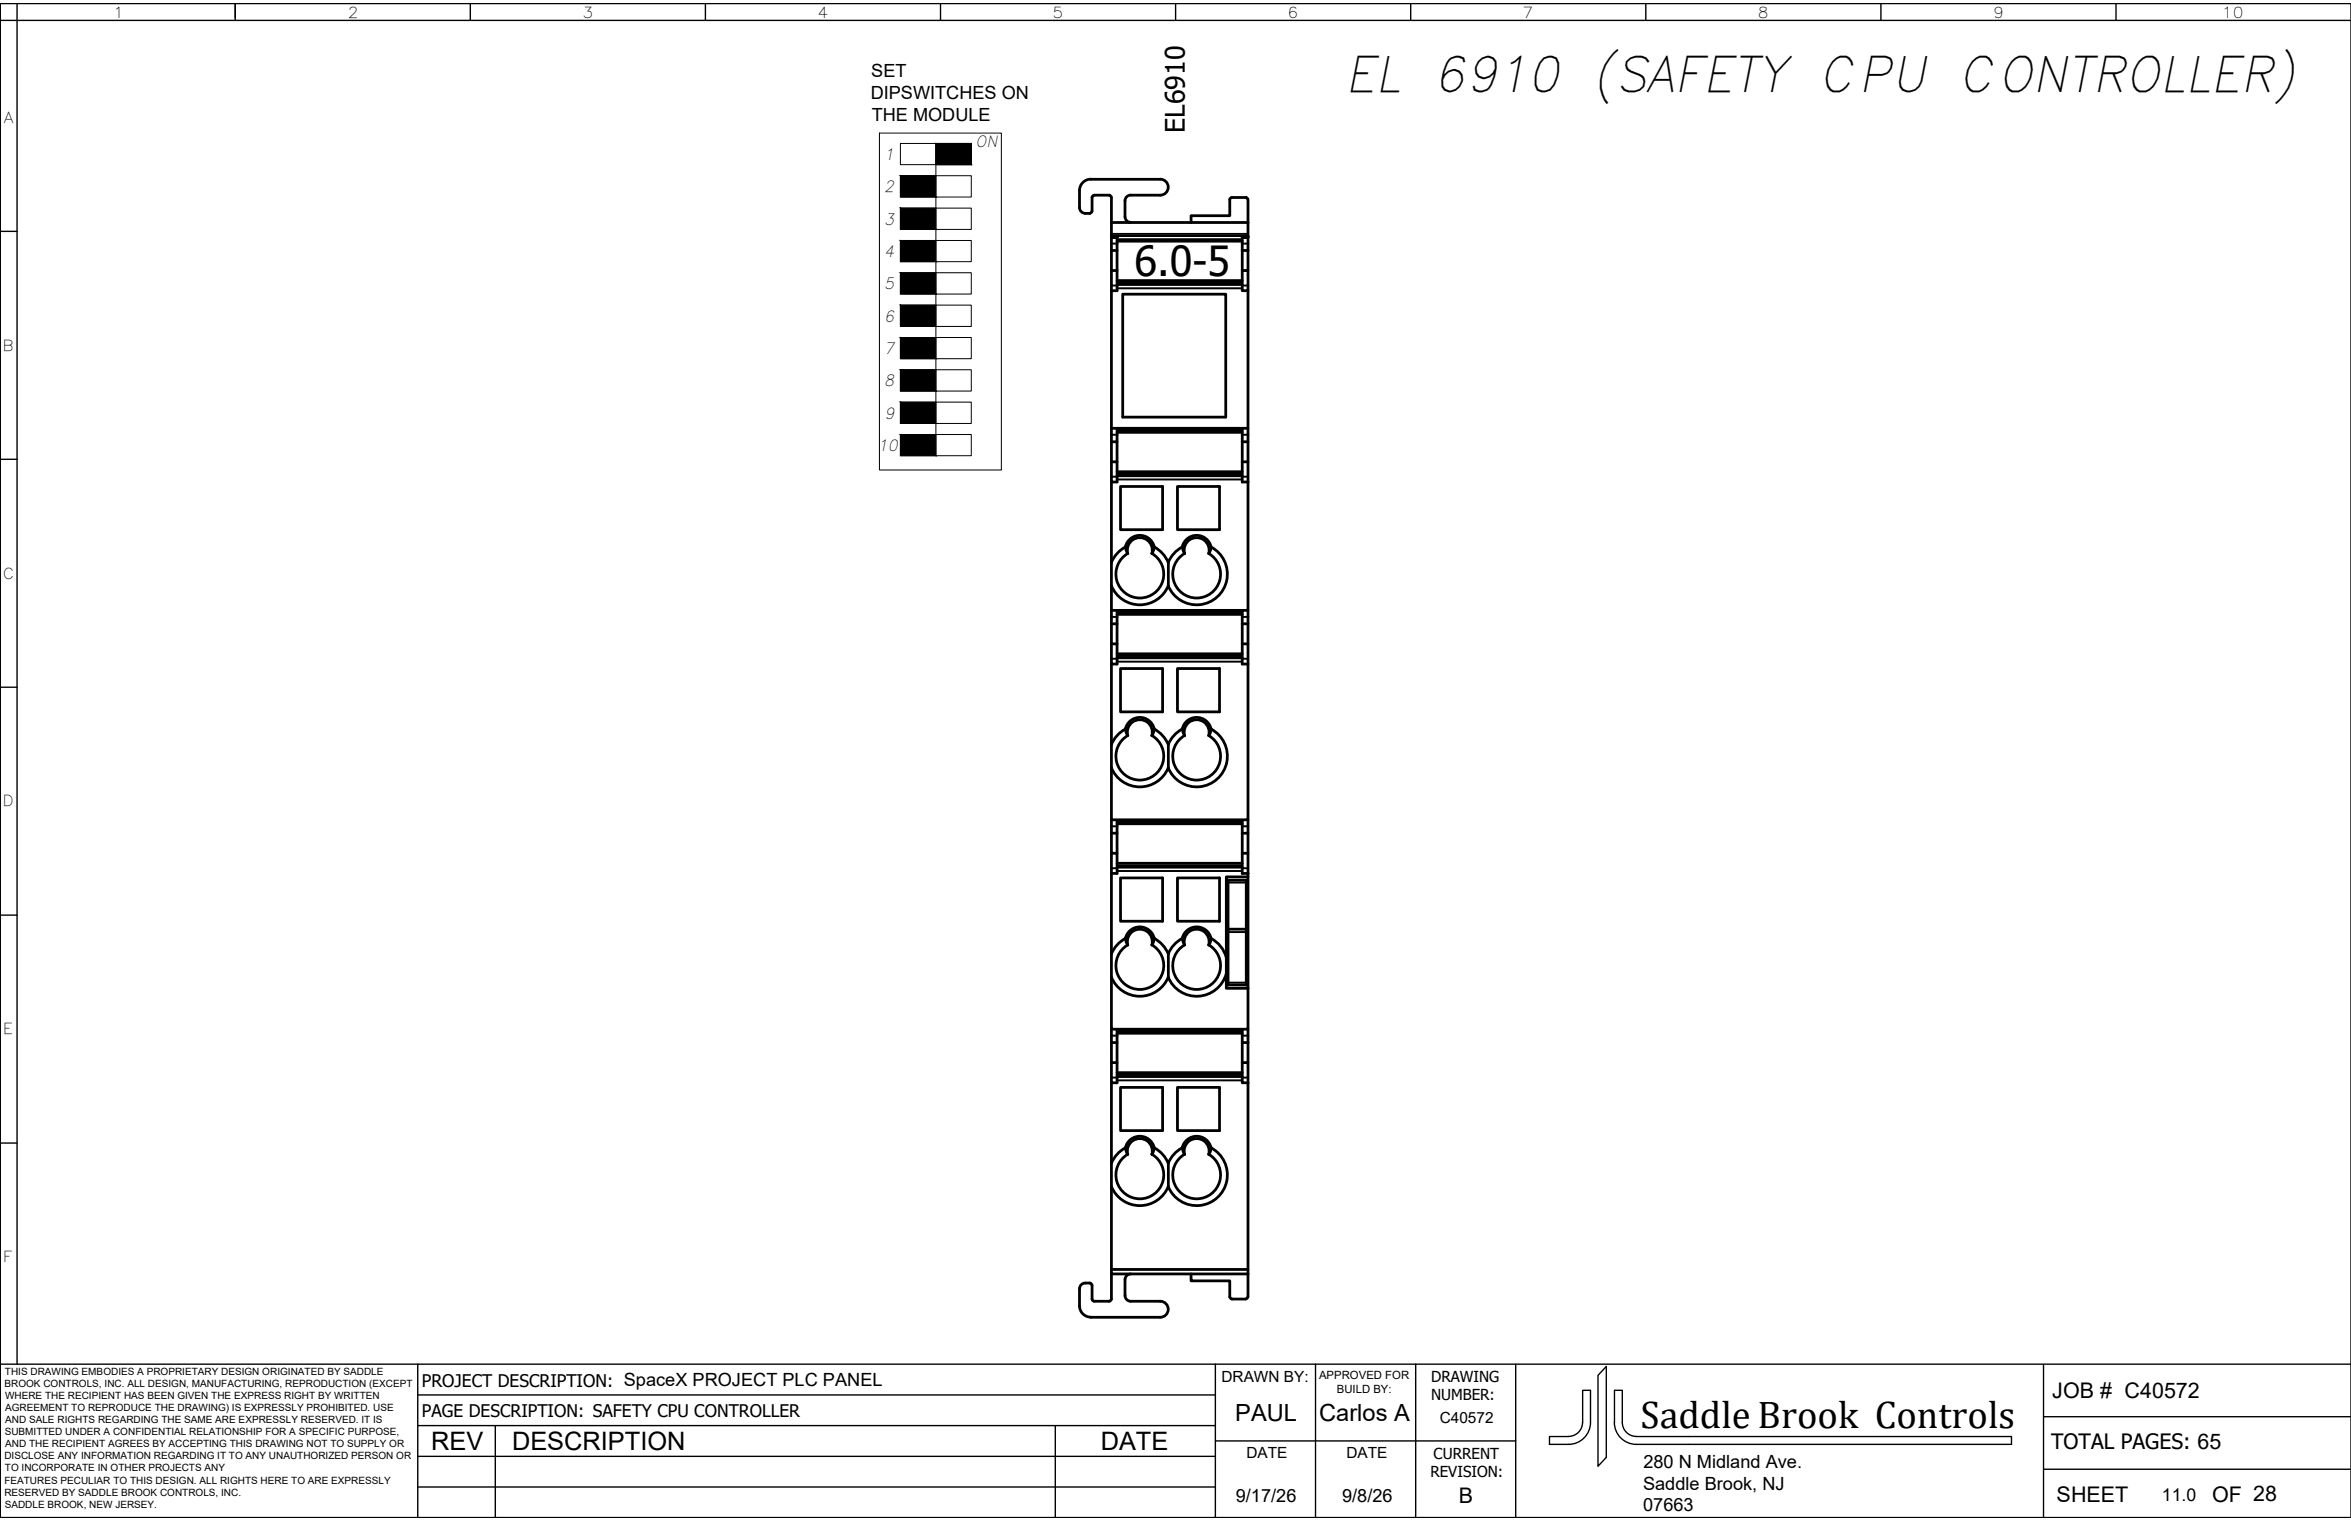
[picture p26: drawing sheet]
<svg xmlns="http://www.w3.org/2000/svg" width="432mm" height="279mm" viewBox="0 0 432 279" stroke-linecap="round" stroke-linejoin="round" font-family="sans-serif">
<defs><g id="words">
<text font-size="9.1" x="247.1" y="16.9">EL 6910 (SAFETY CPU CONTROLLER)</text>
<text font-size="7.6" x="208.4" y="50.7">6.0-5</text>
<text font-size="7.1" x="301.3" y="262.4">Saddle Brook Controls</text>
<text font-size="4.9" x="217.6" y="24.4" transform="rotate(-90 217.6 24.4)">EL6910</text>
<g font-size="4.7">
<text x="79.2" y="266.3">REV</text>
<text x="94" y="266.4">DESCRIPTION</text>
<text x="202.2" y="266.3">DATE</text>
</g>
<g font-size="4.3">
<text x="226.9" y="261.1">PAUL</text>
<text x="242.3" y="261.1">Carlos A</text>
</g>
<g font-size="4">
<text x="376.9" y="256.8">JOB # C40572</text>
<text x="377.7" y="275.9">SHEET</text>
<text x="406.3" y="275.9">OF 28</text>
</g>
<g font-size="3.9">
<text x="376.7" y="266.3">TOTAL PAGES: 65</text>
<text x="267.9" y="276.1">B</text>
</g>
<g font-size="3.3">
<text x="160" y="14.1">SET</text>
<text x="159.9" y="18.1">DIPSWITCHES ON</text>
<text x="160.1" y="22.2">THE MODULE</text>
<text x="301.8" y="269.6">280 N Midland Ave.</text>
<text x="227" y="275.9">9/17/26</text>
<text x="246.5" y="275.9">9/8/26</text>
<text x="301.8" y="273.6">Saddle Brook, NJ</text>
<text x="301.8" y="277.6">07663</text>
</g>
<g font-size="3.2">
<text x="77.5" y="254.8">PROJECT DESCRIPTION: SpaceX PROJECT PLC PANEL</text>
<text x="77.5" y="260.2">PAGE DESCRIPTION: SAFETY CPU CONTROLLER</text>
<text x="397.1" y="275.7">11.0</text>
</g>
<g font-size="2.9">
<text x="162.4" y="29.4">1</text>
<text x="179.2" y="27">ON</text>
<text x="162.4" y="35.3">2</text>
<text x="162.4" y="41.3">3</text>
<text x="162.4" y="47.2">4</text>
<text x="162.4" y="53.2">5</text>
<text x="162.4" y="59.1">6</text>
<text x="162.4" y="65">7</text>
<text x="162.4" y="71">8</text>
<text x="162.4" y="76.9">9</text>
<text x="161.2" y="82.9">10</text>
</g>
<g font-size="2.8">
<text x="20.8" y="3.2">1</text>
<text x="63.9" y="3.2">2</text>
<text x="107" y="3.2">3</text>
<text x="150.2" y="3.2">4</text>
<text x="193.3" y="3.2">5</text>
<text x="236.5" y="3.2">6</text>
<text x="279.7" y="3.2">7</text>
<text x="322.9" y="3.2">8</text>
<text x="366" y="3.2">9</text>
<text x="408.1" y="3.2">10</text>
<text x=".7" y="22.5">A</text>
<text x=".5" y="64.4">B</text>
<text x=".5" y="106.3">C</text>
<text x=".5" y="148.1">D</text>
<text x=".6" y="190">E</text>
<text x=".6" y="231.9">F</text>
<text x="224.3" y="253.8">DRAWN BY:</text>
<text x="262.8" y="253.9">DRAWING</text>
<text x="262.8" y="257.2">NUMBER:</text>
<text x="264.4" y="261.4">C40572</text>
<text x="228.9" y="267.9">DATE</text>
<text x="247.3" y="267.9">DATE</text>
<text x="263.3" y="267.9">CURRENT</text>
<text x="262.7" y="271.4">REVISION:</text>
</g>
<g font-size="2.1">
<text x="242.3" y="253.3">APPROVED FOR</text>
<text x="245.5" y="255.8">BUILD BY:</text>
</g>
<g font-size="1.8">
<text x=".8" y="254.8">BROOK CONTROLS, INC. ALL DESIGN, MANUFACTURING, REPRODUCTION (EXCEPT</text>
<text x=".9" y="252.6">THIS DRAWING EMBODIES A PROPRIETARY DESIGN ORIGINATED BY SADDLE</text>
<text x=".9" y="257">WHERE THE RECIPIENT HAS BEEN GIVEN THE EXPRESS RIGHT BY WRITTEN</text>
<text x=".9" y="263.7">SUBMITTED UNDER A CONFIDENTIAL RELATIONSHIP FOR A SPECIFIC PURPOSE,</text>
<text x="1" y="259.2">AGREEMENT TO REPRODUCE THE DRAWING) IS EXPRESSLY PROHIBITED. USE</text>
<text x="1" y="261.4">AND SALE RIGHTS REGARDING THE SAME ARE EXPRESSLY RESERVED. IT IS</text>
<text x=".8" y="268.1">DISCLOSE ANY INFORMATION REGARDING IT TO ANY UNAUTHORIZED PERSON OR</text>
<text x="1" y="265.9">AND THE RECIPIENT AGREES BY ACCEPTING THIS DRAWING NOT TO SUPPLY OR</text>
<text x=".8" y="272.5">FEATURES PECULIAR TO THIS DESIGN. ALL RIGHTS HERE TO ARE EXPRESSLY</text>
<text x=".8" y="274.7">RESERVED BY SADDLE BROOK CONTROLS, INC.</text>
<text x=".9" y="270.3">TO INCORPORATE IN OTHER PROJECTS ANY</text>
<text x=".9" y="276.9">SADDLE BROOK, NEW JERSEY.</text>
</g>
</g></defs>
<!-- layer: WIRES -->
<path d="M0 .7v278.1" fill="none" stroke="#000" stroke-width=".25"/>
<!-- layer: 0 -->
<g fill="none" stroke="#000" stroke-width=".25">
<path d="M0 .7h431.8v278.1h-431.8zM0 3.7h431.8M3.1 .7v249.9M43.2 .7v3M86.4 .7v3M129.6 .7v3M172.7 .7v3M215.9 .7v3M259.1 .7v3M302.3 .7v3M345.5 .7v3M388.6 .7v3"/>
<path d="M0 42.5h3.1M0 84.4h3.1M0 126.2h3.1M0 168.1h3.1M0 210h3.1M0 250.6h431.8M76.7 250.6v28.2M76.7 256.2h146.5M223.2 250.6v28.2M241.6 250.6v28.2M260 250.6v28.2M278.4 250.6v28.2"/>
<path d="M295 251v16.7l-1.5 1.6v-16.7zM375.3 250.8v28M76.7 273.2h146.5M76.7 267.5h146.5M76.7 261.9h146.5M91 261.9v16.9M193.8 261.9v16.9M223.2 264.7h55.2M290.7 261.3a2.57 2.57 0 0 1-2.6 2.6h-3.5M290.7 261.3v-5.9h1.4v5.9a4 4 0 0 1-4 4h-3.5v-1.4M296.5 261.3a4 4 0 0 0 4 4h68.9v-1.4h-68.9a2.61 2.61 0 0 1-2.5-2.6v-5.9h-1.5v5.9M375.3 269.9h56.5"/>
<path d="M375.3 260.2h56.5"/>
</g>
<!-- layer: FORCA -->
<g fill="none" stroke="#000" stroke-width=".18">
<path d="M161.5 24.4h22.4v61.9h-22.4zM165.4 26.4h13v3.8h-13zM165.4 32.3h13v3.9h-13zM165.4 38.2h13v3.9h-13zM171.9 26.4h6.5v3.8h-6.5zM171.9 26.4v57.3M165.4 44.2h13v3.9h-13zM165.4 50.1h13v3.9h-13zM165.4 56h13v4h-13zM165.4 62h13v3.9h-13zM165.4 67.9h13v3.9h-13zM165.4 73.9h13v3.9h-13z"/>
<path d="M165.4 79.8h13v3.9h-13z"/>
</g>
<g fill="#000" stroke="#000" stroke-width=".18">
<path d="M165.4 32.3l6.5 3.9v-3.9zM165.4 32.3l6.5 3.9h-6.5z"/>
<path d="M165.4 38.2l6.5 3.9v-3.9zM165.4 38.2l6.5 3.9h-6.5z"/>
<path d="M171.9 26.4l6.5 3.8v-3.8zM171.9 26.4l6.5 3.8h-6.5z"/>
<path d="M165.4 44.2l6.5 3.9v-3.9zM165.4 44.2l6.5 3.9h-6.5z"/>
<path d="M165.4 50.1l6.5 3.9v-3.9zM165.4 50.1l6.5 3.9h-6.5z"/>
<path d="M165.4 56l6.5 4v-4zM165.4 56l6.5 4h-6.5z"/>
<path d="M165.4 62l6.5 3.9v-3.9zM165.4 62l6.5 3.9h-6.5z"/>
<path d="M165.4 67.9l6.5 3.9v-3.9zM165.4 67.9l6.5 3.9h-6.5z"/>
<path d="M165.4 73.9l6.5 3.9v-3.9zM165.4 73.9l6.5 3.9h-6.5z"/>
<path d="M165.4 79.8l6.5 3.9v-3.9zM165.4 79.8l6.5 3.9h-6.5z"/>
</g>
<!-- layer: Sichtbar (ISO) -->
<g fill="none" stroke="#000" stroke-width=".51">
<path d="M198.3 38.1a1.05 1.05 0 0 0 1 1.1M199.3 39.2h.9M200.4 32.9a2.08 2.08 0 0 0-2.1 2.1v3.1M200.4 32.9h12.7a1.47 1.47 0 0 1 1.5 1.5 1.47 1.47 0 0 1-1.5 1.5h-5.4M200.6 38.8l-.3 .3-.2 .1M204.1 36.3v-.2l-.4-.2h-2.9l-.2 .4v2.5M204.1 36.3v4.6M207.7 35.8a1.05 1.05 0 0 0-1.1 1.1v2.9a1.05 1.05 0 0 0 1.1 1.1M229.2 36.7l-.2-.4h-.2h-2.7l-.2 .4v2.9h-7.1v1.3M229.2 36.7v4.2M204.1 53.4v35.1h1.1v-3.7h-1.1M204.1 40.9v2.7h1.1h-1.1v9.8"/>
<path d="M204.1 49.7h1.1v3.7h-1.1M204.1 40.9h25.1M204.1 46h1.1M205.2 43.6v6.1M205.2 51.5h23M205.2 52.3h23M205.2 44.3h23M206.2 54h18.9v22.6h-18.9zM228.2 43.6h1zM228.2 46v3.7h1v-3.7M228.2 49.7v3.7h1v-3.7M228.2 46h1"/>
<path d="M228.2 43.6v2.4M229.2 40.9v5.1M229.2 53.4v35.1M204.1 78.7h25.1M205.2 79.4h23M204.1 88.5v19.1M204.1 81.2h1.1M205.2 84.8v-5.9h23v9.6h1M205.2 86.7h23M205.2 87.4h23M205.8 89.4h7.7v7.9h-7.7zM207.7 99.5a2.3 2.3 0 0 1 2.8-.4 2.3 2.3 0 0 1 1.1 2.6 4.4 4.4 0 0 1 1.1 6.6 4.4 4.4 0 0 1-6.7 0 4.4 4.4 0 0 1 1.1-6.6 2.33 2.33 0 0 1 .6-2.2z"/>
<path d="M216.3 89.4h7.7v7.9h-7.7zM218.1 99.5a2.3 2.3 0 0 1 2.8-.4 2.3 2.3 0 0 1 1.1 2.6 4.4 4.4 0 0 1 1.1 6.6 4.4 4.4 0 0 1-6.7 0 4.4 4.4 0 0 1 1.2-6.6 2.3 2.3 0 0 1 .5-2.2zM228.2 84.8h1M228.2 81.2h1M229.2 88.5v23.6h-25.1v-4.5M204.1 107.6a5.6 5.6 0 0 0 5.2 3.5 5.6 5.6 0 0 0 5.3-3.5M204.1 112.1v9.9h1.1v-3.7h-1.1M204.1 114.6h1.1M205.2 118.3v-5.9h23v9.6h1M205.2 112.9h23M206.7 100.5l.4 1.2M212 100.5a5.6 5.6 0 0 1 2.6 2.8 5.6 5.6 0 0 1 2.5-2.8"/>
<path d="M212 100.5a2.72 2.72 0 0 0-2.7-2.2 2.72 2.72 0 0 0-2.6 2.2 5.6 5.6 0 0 0-2.6 2.8M212 100.5l-.4 1.2M214.6 103.3v4.3M217.1 100.5a2.72 2.72 0 0 1 2.7-2.2 2.72 2.72 0 0 1 2.6 2.2 5.6 5.6 0 0 1 1.2 9.1 5.6 5.6 0 0 1-9-2M217.1 100.5l.5 1.2M222.5 100.5l-.5 1.2M228.2 118.3h1M228.2 114.6h1M229.2 112.1v9.9M204.1 136.8v4.2M204.1 122v14.8M205.2 120.1h23"/>
<path d="M205.2 120.8h23M205.8 122.8h7.7v8h-7.7zM206.7 133.9l.4 1.2a4.4 4.4 0 0 0-1.1 6.6 4.4 4.4 0 0 0 6.7 0 4.4 4.4 0 0 0-1.1-6.6M206.7 133.9a2.72 2.72 0 0 1 2.6-2.1 2.72 2.72 0 0 1 2.7 2.1M206.7 133.9a5.6 5.6 0 0 0-2.6 2.9M207.1 135.1a2.3 2.3 0 0 1 2.2-2.9 2.3 2.3 0 0 1 2.3 2.9M211.6 135.1l.4-1.2a5.6 5.6 0 0 1 2.6 2.9M214.6 136.8v4.2M216.3 122.8h7.7v8h-7.7zM217.1 133.9a2.72 2.72 0 0 1 2.7-2.1 2.72 2.72 0 0 1 2.6 2.1M217.6 135.1a2.3 2.3 0 0 1 2.2-2.9 2.3 2.3 0 0 1 2.2 2.9M217.6 135.1l-.5-1.2a5.6 5.6 0 0 0-2.5 2.9"/>
<path d="M222.4 133.9a5.6 5.6 0 0 1 1.2 9.2 5.6 5.6 0 0 1-9-2.1M222.5 133.9l-.5 1.2a4.4 4.4 0 0 1 1.1 6.6 4.4 4.4 0 0 1-6.7 0 4.4 4.4 0 0 1 1.2-6.6M229.2 122v28.6h-25.1v-9.6M204.1 141a5.6 5.6 0 0 0 5.2 3.5 5.6 5.6 0 0 0 5.3-3.5M204.1 150.6v9.8h1.1v-3.7h-1.1M204.1 153.1h1.1M205.2 156.7v-5.9h23v9.6h1M205.2 158.6h23M205.2 151.3h23M205.2 159.3h23M228.2 156.7h1M228.2 153.1h1"/>
<path d="M229.2 150.6v9.8M204.1 175.2a5.6 5.6 0 0 1 2.6-2.8 2.72 2.72 0 0 1 2.6-2.1 2.72 2.72 0 0 1 2.7 2.1 5.6 5.6 0 0 1 2.6 2.8M204.1 175.2v13.9h25.1v-7.6M204.1 160.4v14.8M205.8 161.3h7.7v7.9h-7.7zM206.7 172.4l.4 1.2M207.7 171.4a2.3 2.3 0 0 1 2.8-.4 2.3 2.3 0 0 1 1.1 2.6 4.4 4.4 0 0 1 1.1 6.6 4.4 4.4 0 0 1-6.7 0 4.4 4.4 0 0 1 1.1-6.6 2.3 2.3 0 0 1 .6-2.2zM212 172.4l-.4 1.2M214.6 175.2a5.6 5.6 0 0 1 2.5-2.8 2.72 2.72 0 0 1 2.7-2.1 2.72 2.72 0 0 1 2.6 2.1 5.6 5.6 0 0 1 2.8 3.4M214.6 175.2v4.3M216.3 161.3h7.7v7.9h-7.7zM217.1 172.4l.5 1.2"/>
<path d="M218.1 171.4a2.3 2.3 0 0 1 2.8-.4 2.3 2.3 0 0 1 1.1 2.6 4.4 4.4 0 0 1 1.1 6.6 4.4 4.4 0 0 1-6.7 0 4.4 4.4 0 0 1 1.2-6.6 2.3 2.3 0 0 1 .5-2.2zM222.5 172.4l-.5 1.2M225.2 178.9a5.6 5.6 0 0 1-5.1 4.1 5.6 5.6 0 0 1-5.5-3.5 5.6 5.6 0 0 1-5.3 3.5 5.6 5.6 0 0 1-5.2-3.5M225.2 161.1h4v20.4h-4zM225.6 161.7h3.3v19.2h-3.3zM225.6 170.7h3.3M229.2 160.4v.7M204.1 189.1v9.8h1.1v-3.7h-1.1M204.1 198.9v14.8M204.1 191.5h1.1M205.2 195.2v-5.9h23v9.6h1M205.2 197h23"/>
<path d="M205.2 189.8h23M205.2 197.8h23M205.8 199.7h7.7v8h-7.7zM216.3 199.7h7.7v8h-7.7zM228.2 191.5h1M229.2 198.9v34.3h-25.1v-19.5M229.2 191.5v3.7h-1M229.2 195.2v3.7M229.2 189.1v2.4M204.1 218a5.6 5.6 0 0 0 5.2 3.5 5.6 5.6 0 0 0 5.3-3.5M206.7 210.9l.4 1.1M207.7 209.9a2.3 2.3 0 0 1 2.8-.5 2.3 2.3 0 0 1 1.1 2.6 4.4 4.4 0 0 1 1.1 6.7 4.4 4.4 0 0 1-6.7 0 4.4 4.4 0 0 1 1.1-6.7 2.3 2.3 0 0 1 .6-2.1z"/>
<path d="M212 210.8a5.6 5.6 0 0 1 2.6 2.9M212 210.9a2.72 2.72 0 0 0-2.6-2.2 2.72 2.72 0 0 0-2.7 2.1 5.6 5.6 0 0 0-2.6 2.9M212 210.9l-.4 1.1M214.6 213.7v4.3M217.1 210.9a2.72 2.72 0 0 1 2.7-2.2 2.72 2.72 0 0 1 2.6 2.2 5.6 5.6 0 0 1 1.2 9.1 5.6 5.6 0 0 1-9-2M217.1 210.8a5.6 5.6 0 0 0-2.5 2.9M217.1 210.9l.5 1.1M218.1 209.9a2.3 2.3 0 0 1 2.8-.5 2.3 2.3 0 0 1 1.1 2.6 4.4 4.4 0 0 1 1.1 6.7 4.4 4.4 0 0 1-6.7 0 4.4 4.4 0 0 1 1.2-6.7 2.3 2.3 0 0 1 .5-2.1zM222.5 210.9l-.5 1.1M204.1 238.6v.2l-.4 .2h-2.9l-.2-.4v-2.5l-.3-.4a1.5 1.5 0 0 0-2 .7v3.5a2.08 2.08 0 0 0 2.1 2.1M204.1 233.2v.8h25.1M204.1 234v4.6"/>
<path d="M206.6 235.1v2.9a1.05 1.05 0 0 0 1.1 1h5.4a1.47 1.47 0 0 1 1.5 1.5 1.47 1.47 0 0 1-1.5 1.5h-12.7M207.7 234a1.05 1.05 0 0 0-1.1 1.1M218.8 234v1.3h7.1v2.9l.2 .4h2.7l.3-.2 .1-.2M229.2 233.2v5"/>
</g>
<!-- layer: Sichtbar schmal (ISO) -->
<g fill="none" stroke="#000" stroke-width=".36">
<path d="M204.1 43.3h25.1M204.1 43h25.1M204.1 52.5h1.1M204.1 44.7h1.1M205.2 53h23M205.2 51.9h23M205.2 44.1h23M205.2 43.9h23M228.2 52.5h1M228.2 44.7h1M204.1 79.9h1.1M205.2 79.2h23"/>
<path d="M228.2 79.9h1M204.1 87.6h1.1M205.2 88.1h23M205.2 87.1h23M228.2 87.6h1M204.1 113.3h1.1M205.2 112.7h23M228.2 113.3h1M204.1 121h1.1M205.2 121.5h23M205.2 120.5h23M228.2 121h1"/>
<path d="M204.1 151.8h1.1M204.1 159.5h1.1M205.2 160h23M205.2 151.1h23M205.2 159h23M228.2 151.8h1M228.2 159.5h1M225.6 171.2h3.3M225.6 162.1h3.3M204.1 190.2h1.1M204.1 198h1.1M205.2 198.5h23"/>
<path d="M205.2 189.6h23M205.2 197.4h23M225.6 180.5h3.3M228.2 190.2h1M228.2 198h1"/>
</g>
<!-- layer: Sichtbar (ISO) -->
<g fill="#000">
<circle cx="205.2" cy="43.6" r=".25"/>
<circle cx="229.2" cy="43.6" r=".25"/>
</g>
<use href="#words"/>
</svg>
